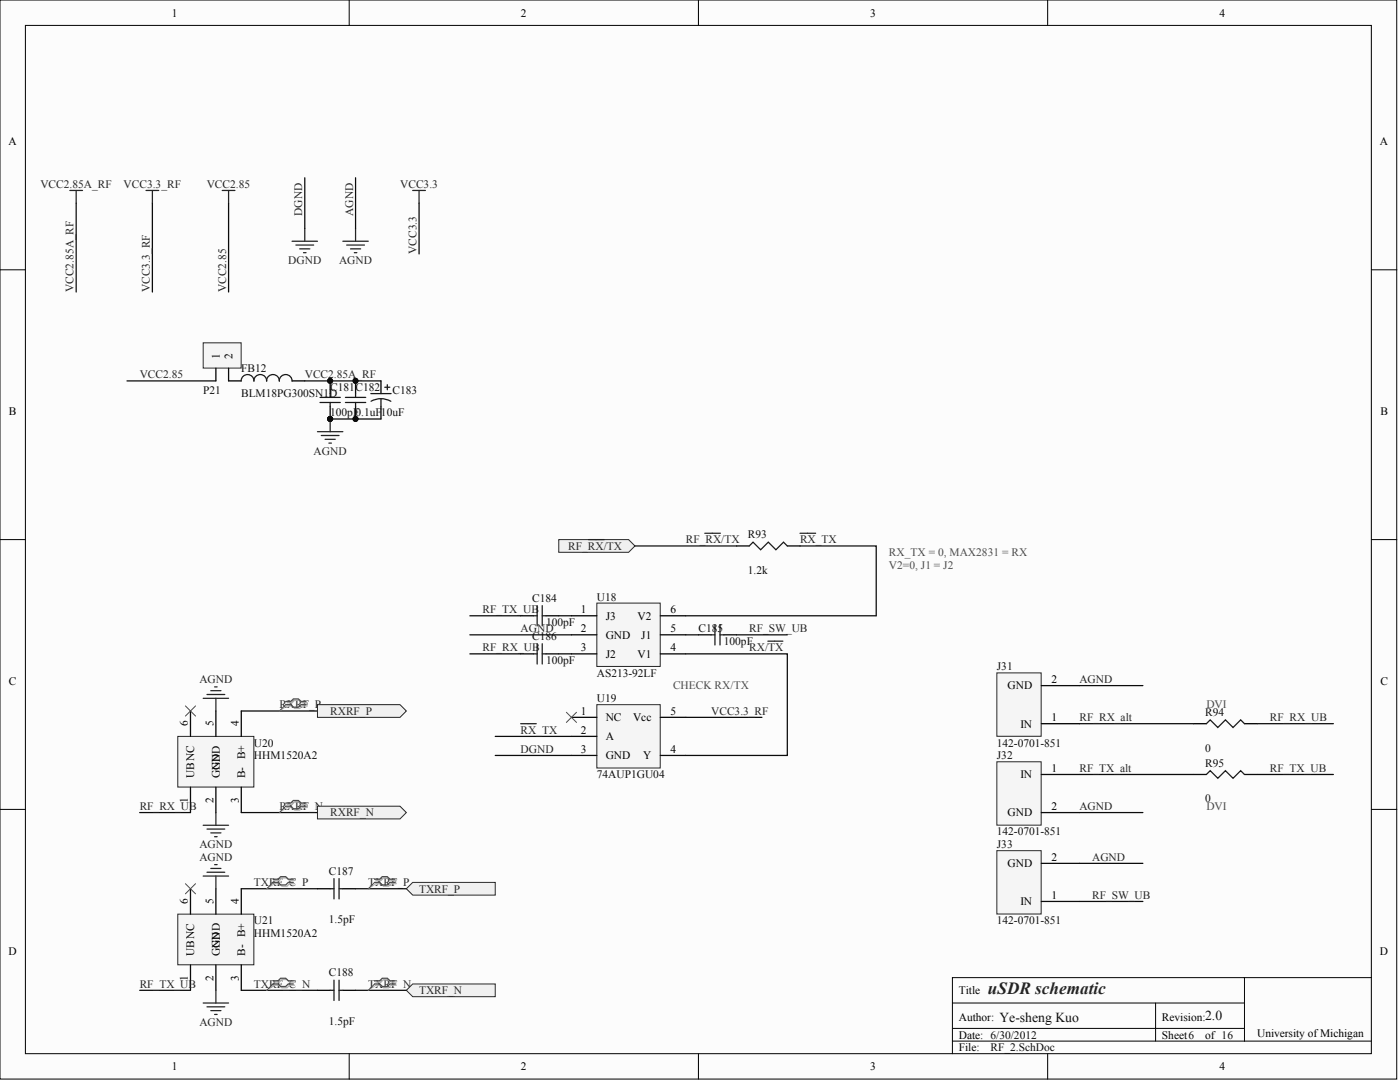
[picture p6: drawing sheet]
<svg xmlns="http://www.w3.org/2000/svg" width="466mm" height="359mm" viewBox="0 0 466 359" stroke-linecap="round" stroke-linejoin="round" font-family="sans-serif">
<defs><g id="words">
<text font-size="5.7" fill="#262626" x="328.6" y="330.6">uSDR schematic</text>
<g font-size="4.6" fill="#0e0e0e">
<text x="332.4" y="339.8">Ye-sheng Kuo</text>
<text x="400.8" y="339.3">2.0</text>
</g>
<g font-size="3.8">
<text x="57.1" y="5.5">1</text>
<text x="173.3" y="5.5">2</text>
<text x="289.4" y="5.5">3</text>
<text x="405.6" y="5.5">4</text>
<text x="2.8" y="48.3">A</text>
<text x="459" y="48.3">A</text>
<text x="73.1" y="119.5" transform="rotate(-90 73.1 119.5)">1</text>
<text x="77.3" y="119.5" transform="rotate(-90 77.3 119.5)">2</text>
<text x="3" y="138">B</text>
<text x="459.1" y="138">B</text>
<text x="193.2" y="203.9">1</text>
<text x="223" y="203.9">6</text>
<text x="201.5" y="206">J3</text>
<text x="212" y="206">V2</text>
<text x="193.2" y="210.3">2</text>
<text x="201.5" y="212.4">GND</text>
<text x="213.3" y="212.4">J1</text>
<text x="223" y="210.3">5</text>
<text x="193.2" y="216.6">3</text>
<text x="201.5" y="218.7">J2</text>
<text x="212" y="218.7">V1</text>
<text x="223" y="216.6">4</text>
<text x="3" y="227.7">C</text>
<text x="349.7" y="227.2">2</text>
<text x="459.1" y="227.7">C</text>
<text x="335.1" y="229.3">GND</text>
<text x="193.2" y="237.7">1</text>
<text x="201.5" y="239.8">NC</text>
<text x="210.6" y="239.8">Vcc</text>
<text x="223" y="237.7">5</text>
<text x="349.7" y="239.8">1</text>
<text x="62.5" y="241.5" transform="rotate(-90 62.5 241.5)">6</text>
<text x="71" y="241.5" transform="rotate(-90 71 241.5)">5</text>
<text x="79.4" y="241.5" transform="rotate(-90 79.4 241.5)">4</text>
<text x="193.2" y="244">2</text>
<text x="339.4" y="241.9">IN</text>
<text x="193.2" y="250.4">3</text>
<text x="201.5" y="246.2">A</text>
<text x="223" y="250.4">4</text>
<text x="73.1" y="256.1" transform="rotate(-90 73.1 256.1)">NDD</text>
<text x="201.5" y="252.5">GND</text>
<text x="213.9" y="252.5">Y</text>
<text x="349.7" y="256.7">1</text>
<text x="64.6" y="258.8" transform="rotate(-90 64.6 258.8)">UBNC</text>
<text x="73.1" y="258.8" transform="rotate(-90 73.1 258.8)">GGN</text>
<text x="81.5" y="258.8" transform="rotate(-90 81.5 258.8)">B- B+</text>
<text x="339.4" y="258.8">IN</text>
<text x="62.5" y="267.1" transform="rotate(-90 62.5 267.1)">1</text>
<text x="71" y="267.1" transform="rotate(-90 71 267.1)">2</text>
<text x="79.4" y="267.1" transform="rotate(-90 79.4 267.1)">3</text>
<text x="349.7" y="269.4">2</text>
<text x="335.1" y="271.5">GND</text>
<text x="349.7" y="286.3">2</text>
<text x="335.1" y="288.4">GND</text>
<text x="349.7" y="298.9">1</text>
<text x="62.5" y="300.6" transform="rotate(-90 62.5 300.6)">6</text>
<text x="71" y="300.6" transform="rotate(-90 71 300.6)">5</text>
<text x="79.4" y="300.6" transform="rotate(-90 79.4 300.6)">4</text>
<text x="339.4" y="301">IN</text>
<text x="2.8" y="317.4">D</text>
<text x="64.6" y="317.9" transform="rotate(-90 64.6 317.9)">UBNC</text>
<text x="73.1" y="317.9" transform="rotate(-90 73.1 317.9)">GGN</text>
<text x="73.1" y="315.2" transform="rotate(-90 73.1 315.2)">NDD</text>
<text x="81.5" y="317.9" transform="rotate(-90 81.5 317.9)">B- B+</text>
<text x="459" y="317.4">D</text>
<text x="62.5" y="326.2" transform="rotate(-90 62.5 326.2)">1</text>
<text x="71" y="326.2" transform="rotate(-90 71 326.2)">2</text>
<text x="79.4" y="326.2" transform="rotate(-90 79.4 326.2)">3</text>
<text x="318.9" y="330.6">Title</text>
<text x="318.9" y="339.5">Author:</text>
<text x="386.5" y="339.5">Revision:</text>
<text x="318.9" y="345.4">Date: 6/30/2012</text>
<text x="386.5" y="345.4">Sheet6</text>
<text x="400.8" y="345.4">of 16</text>
<text x="418.2" y="344.9">University ofMichigan</text>
<text x="318.9" y="349.6">File:</text>
<text x="57.1" y="355.9">1</text>
<text x="173.3" y="355.9">2</text>
<text x="289.4" y="355.9">3</text>
<text x="405.6" y="355.9">4</text>
</g>
<g font-size="3.8" fill="#262626">
<text x="13.4" y="62.5">VCC2.85A_RF</text>
<text x="41.1" y="62.5">VCC3.3_RF</text>
<text x="68.8" y="62.5">VCC2.85</text>
<text x="133.1" y="62.5">VCC3.3</text>
<text x="100.5" y="71.8" transform="rotate(-90 100.5 71.8)">DGND</text>
<text x="117.4" y="71.8" transform="rotate(-90 117.4 71.8)">AGND</text>
<text x="95.9" y="87.8">DGND</text>
<text x="112.8" y="87.8">AGND</text>
<text x="138.5" y="84.4" transform="rotate(-90 138.5 84.4)">VCC3.3</text>
<text x="24.5" y="97.1" transform="rotate(-90 24.5 97.1)">VCC2.85A_RF</text>
<text x="49.8" y="97.1" transform="rotate(-90 49.8 97.1)">VCC3.3_RF</text>
<text x="75.2" y="97.1" transform="rotate(-90 75.2 97.1)">VCC2.85</text>
<text x="46.5" y="125.8">VCC2.85</text>
<text x="101.4" y="125.8">VCC2.85A_RF</text>
<text x="104.3" y="151.2">AGND</text>
<text x="189" y="182.8">RF_RX/TX</text>
<text x="228.1" y="180.7">RF_RX/TX</text>
<text x="266.1" y="180.7">RX_TX</text>
<text x="160.5" y="203.9">RF_TX_UB</text>
<text x="173.2" y="210.3">AGND</text>
<text x="249.2" y="210.3">RF_SW_UB</text>
<text x="160.5" y="216.6">RF_RX_UB</text>
<text x="249.2" y="216.6">RX/TX</text>
<text x="66.3" y="227.2">AGND</text>
<text x="359" y="227.2">AGND</text>
<text x="92.9" y="235.6">RXRF_P</text>
<text x="109.8" y="237.7">RXRF_P</text>
<text x="236.5" y="237.7">VCC3.3_RF</text>
<text x="359" y="239.8">RF_RX_alt</text>
<text x="422.4" y="239.8">RF_RX_UB</text>
<text x="173.2" y="244">RX_TX</text>
<text x="173.2" y="250.4">DGND</text>
<text x="359" y="256.7">RF_TX_alt</text>
<text x="422.4" y="256.7">RF_TX_UB</text>
<text x="46.5" y="269.4">RF_RX_UB</text>
<text x="92.9" y="269.4">RXRF_N</text>
<text x="359" y="269.4">AGND</text>
<text x="109.8" y="271.5">RXRF_N</text>
<text x="66.3" y="282">AGND</text>
<text x="66.3" y="286.3">AGND</text>
<text x="363.3" y="286.3">AGND</text>
<text x="84.5" y="294.7">TXRF_C_P</text>
<text x="122.5" y="294.7">TXRF_P</text>
<text x="139.4" y="296.8">TXRF_P</text>
<text x="363.3" y="298.9">RF_SW_UB</text>
<text x="46.5" y="328.5">RF_TX_UB</text>
<text x="84.5" y="328.5">TXRF_C_N</text>
<text x="122.5" y="328.5">TXRF_N</text>
<text x="139.4" y="330.6">TXRF_N</text>
<text x="66.3" y="341.1">AGND</text>
</g>
<g font-size="3.8" fill="#0e0e0e">
<text x="80.2" y="123.7">FB12</text>
<text x="67.6" y="130.9">P21</text>
<text x="109.8" y="130">C181C182</text>
<text x="130.5" y="130.9">C183</text>
<text x="80.2" y="132.2">BLM18PG300SN1D</text>
<text x="109.8" y="138.5">100pF</text>
<text x="118.3" y="138.5">0.1uF10uF</text>
<text x="248.8" y="179">R93</text>
<text x="248.8" y="190.8">1.2k</text>
<text x="177" y="200.1">C184</text>
<text x="198.5" y="199.7">U18</text>
<text x="181.6" y="208.2">100pF</text>
<text x="177" y="212.8">C186</text>
<text x="232.3" y="210.3">C185</text>
<text x="240.8" y="214.5">100pF</text>
<text x="181.6" y="220.8">100pF</text>
<text x="198.5" y="225">AS213-92LF</text>
<text x="331.6" y="222.9">J31</text>
<text x="198.5" y="233.5">U19</text>
<text x="400.8" y="238.1">R94</text>
<text x="84.5" y="248.3">U20</text>
<text x="331.6" y="248.3">142-0701-851</text>
<text x="400.8" y="250">0</text>
<text x="84.5" y="252.5">HHM1520A2</text>
<text x="331.6" y="252.5">J32</text>
<text x="400.8" y="255">R95</text>
<text x="198.5" y="258.8">74AUP1GU04</text>
<text x="400.8" y="266.8">0</text>
<text x="331.6" y="277.8">142-0701-851</text>
<text x="331.6" y="282">J33</text>
<text x="109.4" y="290.9">C187</text>
<text x="84.5" y="307.4">U21</text>
<text x="84.5" y="311.6">HHM1520A2</text>
<text x="109.4" y="306.9">1.5pF</text>
<text x="331.6" y="307.4">142-0701-851</text>
<text x="109.4" y="324.7">C188</text>
<text x="109.4" y="340.7">1.5pF</text>
<text x="329.5" y="349.6">RF_2.SchDoc</text>
</g>
<g font-size="3.8" fill="#4c4c4c">
<text x="295.7" y="184.9">RX_TX = 0, MAX2831 = RX</text>
<text x="295.7" y="189.2">V2=0, J1 = J2</text>
<text x="223.9" y="229.3">CHECK RX/TX</text>
<text x="401.3" y="235.6">DVI</text>
<text x="401.3" y="269.4">DVI</text>
</g>
</g></defs>
<g fill="#fcfcfc" stroke="#000" stroke-width=".33">
<path d="M0 0h464.6v358.8h-464.6z"/>
<path d="M8.4 8.5h447.7v341.9h-447.7z"/>
</g>
<g fill="none" stroke="#000" stroke-width=".33">
<path d="M116.2 0v8.5M232.3 0v8.5M348.5 0v8.5M0 89.7h8.4M456.2 89.7h8.4M0 179.4h8.4M456.2 179.4h8.4M0 269.2h8.4M456.2 269.2h8.4M316.8 333.5h97.1M384.4 333.5v12.7M413.9 325.1h-97.1v25.3"/>
<path d="M456.2 325.1h-42.3v21.1M116.2 350.4v8.5M232.3 350.4v8.5M316.8 346.2h139.4M316.8 342h97.1M348.5 350.4v8.5"/>
</g>
<path d="M101.4 59.1v16.9M118.3 59.1v16.9M25.3 67.6v29.5M50.7 67.6v29.5M42.2 126.7h29.6M101.4 126.7h25.3M109.8 139.3h16.9" fill="none" stroke="#0e0e0e" stroke-width=".42"/>
<g fill="none" stroke="#262626" stroke-width=".42">
<path d="M23.2 63.3h4.3M25.3 63.3v4.3M48.6 63.3h4.2M50.7 63.3v4.3M101.4 76v4.2M118.3 76v4.2M97.1 80.2h8.5M98.4 81.5h5.9M99.7 82.8h3.4M101 84h.8M114 80.2h8.5M115.3 81.5h5.9"/>
<path d="M116.6 82.8h3.4M117.8 84h.9M109.8 139.3v4.3M105.6 143.6h8.4M106.9 144.8h5.9M108.1 146.1h3.4M109.4 147.4h.8"/>
</g>
<g fill="#0e0e0e" stroke="#0e0e0e" stroke-width=".33">
<circle cx="109.8" cy="139.3" r=".82"/>
<circle cx="109.8" cy="126.6" r=".82"/>
<circle cx="118.2" cy="139.3" r=".82"/>
<circle cx="118.2" cy="126.6" r=".82"/>
</g>
<path d="M109.8 126.7v4.2M109.8 135.1v4.2M118.3 126.7v4.2M118.3 135.1v4.2M126.7 126.7v4.2M126.7 135.1v4.2" fill="none" stroke="#000" stroke-width=".42"/>
<g fill="none" stroke="#1c1c1c" stroke-width=".42">
<path d="M106.4 132.2h6.8M106.4 133.8h6.8M109.8 130.9v1.3M109.8 133.8v1.3M114.9 132.2h6.7M114.9 133.8h6.7M118.3 130.9v1.3M118.3 133.8v1.3M123.3 130.9h6.8M126.7 132.6l1.7 .2 1.6 .6M126.7 132.6l-1.7 .2-1.6 .6M126.7 132.6v2.5"/>
<path d="M128 128.8h1.7M128.8 127.9v1.7"/>
</g>
<path d="M59.1 244.9h25.3v16.8h-25.3z" fill="#f5f5f5" stroke="#262626" stroke-width=".33"/>
<path d="M63.4 236.4v8.5M71.8 236.4v8.5M80.3 236.4v8.5M63.4 261.8v8.4M71.8 261.8v8.4M80.3 261.8v8.4" fill="none" stroke="#000" stroke-width=".42"/>
<path d="M59.1 304h25.3v16.8h-25.3z" fill="#f5f5f5" stroke="#262626" stroke-width=".33"/>
<g fill="none" stroke="#000" stroke-width=".42">
<path d="M173.2 204.8h4.2M173.2 217.4h4.2M181.6 204.8h4.2M181.6 217.4h4.2M232.3 211.1h4.2M240.8 211.1h4.2M63.4 295.5v8.5M71.8 295.5v8.5M80.3 295.5v8.5M105.6 295.5h4.2M114 295.5h4.3M63.4 320.9v8.4"/>
<path d="M71.8 320.9v8.4M80.3 320.9v8.4M105.6 329.3h4.2M114 329.3h4.3"/>
</g>
<g fill="none" stroke="#0e0e0e" stroke-width=".42">
<path d="M156.3 204.8h16.9M156.3 217.4h16.9M156.3 211.1h33.8M185.8 204.8h4.3M185.8 217.4h4.3M228.1 211.1h4.2M245 211.1h16.9M80.3 236.4h25.3M46.5 270.2h16.9M80.3 270.2h25.3M80.3 295.5h25.3M118.3 295.5h16.9"/>
<path d="M46.5 329.3h16.9M80.3 329.3h25.3M118.3 329.3h16.9"/>
</g>
<g fill="none" stroke="#262626" stroke-width=".42">
<path d="M67.6 232.2h8.4M68.8 231h6M70.1 229.7h3.4M71.4 228.4h.8M71.8 232.2v4.2M67.6 274.4h8.4M68.8 275.7h6M70.1 277h3.4M71.4 278.2h.8M71.8 270.2v4.2M67.6 291.3h8.4M68.8 290.1h6"/>
<path d="M70.1 288.8h3.4M71.4 287.5h.8M71.8 291.3v4.2M67.6 333.5h8.4M68.8 334.8h6M70.1 336.1h3.4M71.4 337.3h.8M71.8 329.3v4.2"/>
</g>
<path d="M61.7 234.8l3.3 3.3M65 234.8l-3.3 3.3M95 234.3l-2.1 2.1M95 268.1l-2.1 2.1M61.7 293.9l3.3 3.3M65 293.9l-3.3 3.3M90.8 293.4l-2.1 2.1M124.6 293.4l-2.1 2.1M90.8 327.2l-2.1 2.1M124.6 327.2l-2.1 2.1" fill="none" stroke="#4c4c4c" stroke-width=".33"/>
<g fill="none" stroke="#1c1c1c" stroke-width=".42">
<path d="M177.4 204.8h1.3M177.4 217.4h1.3M178.7 201.4v6.8M178.7 214.1v6.7M180.4 201.4v6.8M180.4 214.1v6.7M180.4 204.8h1.2M180.4 217.4h1.2M236.5 211.1h1.3M237.8 207.7v6.8M239.5 207.7v6.8M239.5 211.1h1.3"/>
<path d="M109.8 295.5h1.3M111.1 292.2v6.7M112.8 292.2v6.7M112.8 295.5h1.2M109.8 329.3h1.3M111.1 325.9v6.8M112.8 325.9v6.8M112.8 329.3h1.2"/>
</g>
<path d="M95.5 233.7h1.6l.9-.8h1.7l.8 .8h1.7M95.5 234.8h1.6l.9 .8h1.7l.8-.8h1.7M95.5 267.5h1.6l.9-.9h1.7l.8 .9h1.7M95.5 268.5h1.6l.9 .9h1.7l.8-.9h1.7M91.2 292.8h1.7l.9-.8h1.7l.8 .8h1.7M91.2 293.9h1.7l.9 .8h1.7l.8-.8h1.7M125 292.8h1.7l.9-.8h1.6l.9 .8h1.7M125 293.9h1.7l.9 .8h1.6l.9-.8h1.7M91.2 326.6h1.7l.9-.9h1.7l.8 .9h1.7M91.2 327.6h1.7l.9 .9h1.7l.8-.9h1.7M125 326.6h1.7l.9-.9h1.6l.9 .9h1.7M125 327.6h1.7l.9 .9h1.6l.9-.9h1.7" fill="none" stroke="#aeaeae" stroke-width=".42"/>
<path d="M95.5 234.8l-2.6 1.6M95.5 268.5l-2.6 1.7M91.2 293.9l-2.5 1.6M125 293.9l-2.5 1.6M91.2 327.6l-2.5 1.7M125 327.6l-2.5 1.7" fill="none" stroke="#aeaeae" stroke-width=".33"/>
<path d="M95 233.3h1.7l.9-.9h1.7l.8 .9h1.7M95 234.3h1.7l.9 .9h1.7l.8-.9h1.7M95 267.1h1.7l.9-.9h1.7l.8 .9h1.7M95 268.1h1.7l.9 .9h1.7l.8-.9h1.7M90.8 292.4h1.7l.8-.9h1.7l.9 .9h1.7M90.8 293.4h1.7l.8 .9h1.7l.9-.9h1.7M124.6 292.4h1.7l.8-.9h1.7l.9 .9h1.7M124.6 293.4h1.7l.8 .9h1.7l.9-.9h1.7M90.8 326.2h1.7l.8-.9h1.7l.9 .9h1.7M90.8 327.2h1.7l.8 .9h1.7l.9-.9h1.7M124.6 326.2h1.7l.8-.9h1.7l.9 .9h1.7M124.6 327.2h1.7l.8 .9h1.7l.9-.9h1.7" fill="none" stroke="#4c4c4c" stroke-width=".42"/>
<path d="M198.5 200.6h21.1v21h-21.1z" fill="#f5f5f5" stroke="#262626" stroke-width=".33"/>
<path d="M190.1 204.8h8.4M190.1 211.1h8.4M190.1 217.4h8.4M219.6 204.8h8.5M219.6 211.1h8.5M219.6 217.4h8.5" fill="none" stroke="#000" stroke-width=".42"/>
<path d="M198.5 234.3h21.1v21.1h-21.1z" fill="#f5f5f5" stroke="#262626" stroke-width=".33"/>
<path d="M190.1 238.6h8.4M219.6 238.6h8.5M190.1 244.9h8.4M190.1 251.2h8.4M219.6 251.2h8.5" fill="none" stroke="#000" stroke-width=".42"/>
<path d="M188.4 236.9l3.4 3.3M191.8 236.9l-3.4 3.3" fill="none" stroke="#4c4c4c" stroke-width=".33"/>
<path d="M255.4 213.2h5" fill="none" stroke="#262626" stroke-width=".42"/>
<path d="M228.1 238.6h25.3M164.7 251.2h25.4" fill="none" stroke="#0e0e0e" stroke-width=".42"/>
<path d="M331.6 282.9h14.7v21.1h-14.7z" fill="#f5f5f5" stroke="#262626" stroke-width=".33"/>
<path d="M397 240.7h4.3M397 257.6h4.3M413.9 240.7h4.3M413.9 257.6h4.3M346.4 299.8h12.6M346.4 287.1h12.6" fill="none" stroke="#000" stroke-width=".42"/>
<path d="M359 240.7h38M359 257.6h38M418.2 240.7h25.3M418.2 257.6h25.3M359 287.1h21.1M359 299.8h21.1" fill="none" stroke="#0e0e0e" stroke-width=".42"/>
<path d="M401.3 240.7l1.2-1.3 2.6 2.5 2.5-2.5 2.5 2.5 2.6-2.5 1.2 1.3M401.3 257.6l1.2-1.3 2.6 2.5 2.5-2.5 2.5 2.5 2.6-2.5 1.2 1.3" fill="none" stroke="#1c1c1c" stroke-width=".42"/>
<path d="M331.6 223.8h14.7v21h-14.7z" fill="#f5f5f5" stroke="#262626" stroke-width=".33"/>
<path d="M346.4 228h12.6M346.4 240.7h12.6" fill="none" stroke="#000" stroke-width=".42"/>
<path d="M331.6 253.3h14.7v21.1h-14.7z" fill="#f5f5f5" stroke="#262626" stroke-width=".33"/>
<path d="M346.4 257.6h12.6M346.4 270.2h12.6" fill="none" stroke="#000" stroke-width=".42"/>
<path d="M359 228h21.1M359 270.2h21.1" fill="none" stroke="#0e0e0e" stroke-width=".42"/>
<path d="M185.8 179.4h23.3l2.1 2.2-2.1 2.1h-23.3z" fill-rule="evenodd" fill="#f0f0f0" stroke="#262626" stroke-width=".33"/>
<path d="M195.8 179.4h5.2M234.4 177.3h5.2" fill="none" stroke="#262626" stroke-width=".42"/>
<path d="M211.2 181.6h33.8" fill="none" stroke="#0e0e0e" stroke-width=".42"/>
<g fill="#f0f0f0" stroke="#262626" stroke-width=".33">
<path d="M135.2 329.3l2.1-2.1h27.4v4.2h-27.4z" fill-rule="evenodd"/>
<path d="M135.2 295.5l2.1-2.1h27.4v4.3h-27.4z" fill-rule="evenodd"/>
<path d="M105.6 234.3h27.5l2.1 2.1-2.1 2.2h-27.5z" fill-rule="evenodd"/>
<path d="M105.6 268.1h27.5l2.1 2.1-2.1 2.1h-27.5z" fill-rule="evenodd"/>
</g>
<path d="M73.9 63.3h4.2M76 63.3v4.3M137.3 63.3h4.2M139.4 63.3v4.3M266.1 177.3h5.2M173.2 240.7h5.2" fill="none" stroke="#262626" stroke-width=".42"/>
<path d="M76 67.6v29.5M139.4 67.6v16.8M266.1 181.6h25.3v23.2h-63.3M228.1 217.4h33.8v33.8h-33.8M164.7 244.9h25.4" fill="none" stroke="#0e0e0e" stroke-width=".42"/>
<path d="M76 126.7h4.3M97.1 126.7h4.3M245 181.6h4.2M261.9 181.6h4.2" fill="none" stroke="#000" stroke-width=".42"/>
<path d="M80.2 126.7a2.13 2.13 0 0 1 2.2-2.1 2.13 2.13 0 0 1 2.1 2.2M84.4 126.7a2.13 2.13 0 0 1 2.2-2.1 2.13 2.13 0 0 1 2.1 2.2M88.7 126.7a2.13 2.13 0 0 1 2.1-2.1 2.13 2.13 0 0 1 2.1 2.2 2.11 2.11 0 0 1 2.1-2.2 2.11 2.11 0 0 1 2.1 2.2M249.2 181.6l1.3-1.3 2.5 2.5 2.5-2.5 2.6 2.5 2.5-2.5 1.3 1.3" fill="none" stroke="#1c1c1c" stroke-width=".42"/>
<path d="M67.6 114h12.6v8.4h-12.6z" fill="#f5f5f5" stroke="#262626" stroke-width=".33"/>
<path d="M71.8 122.4v4.3M76 122.4v4.3" fill="none" stroke="#000" stroke-width=".42"/>
<use href="#words"/>
</svg>
